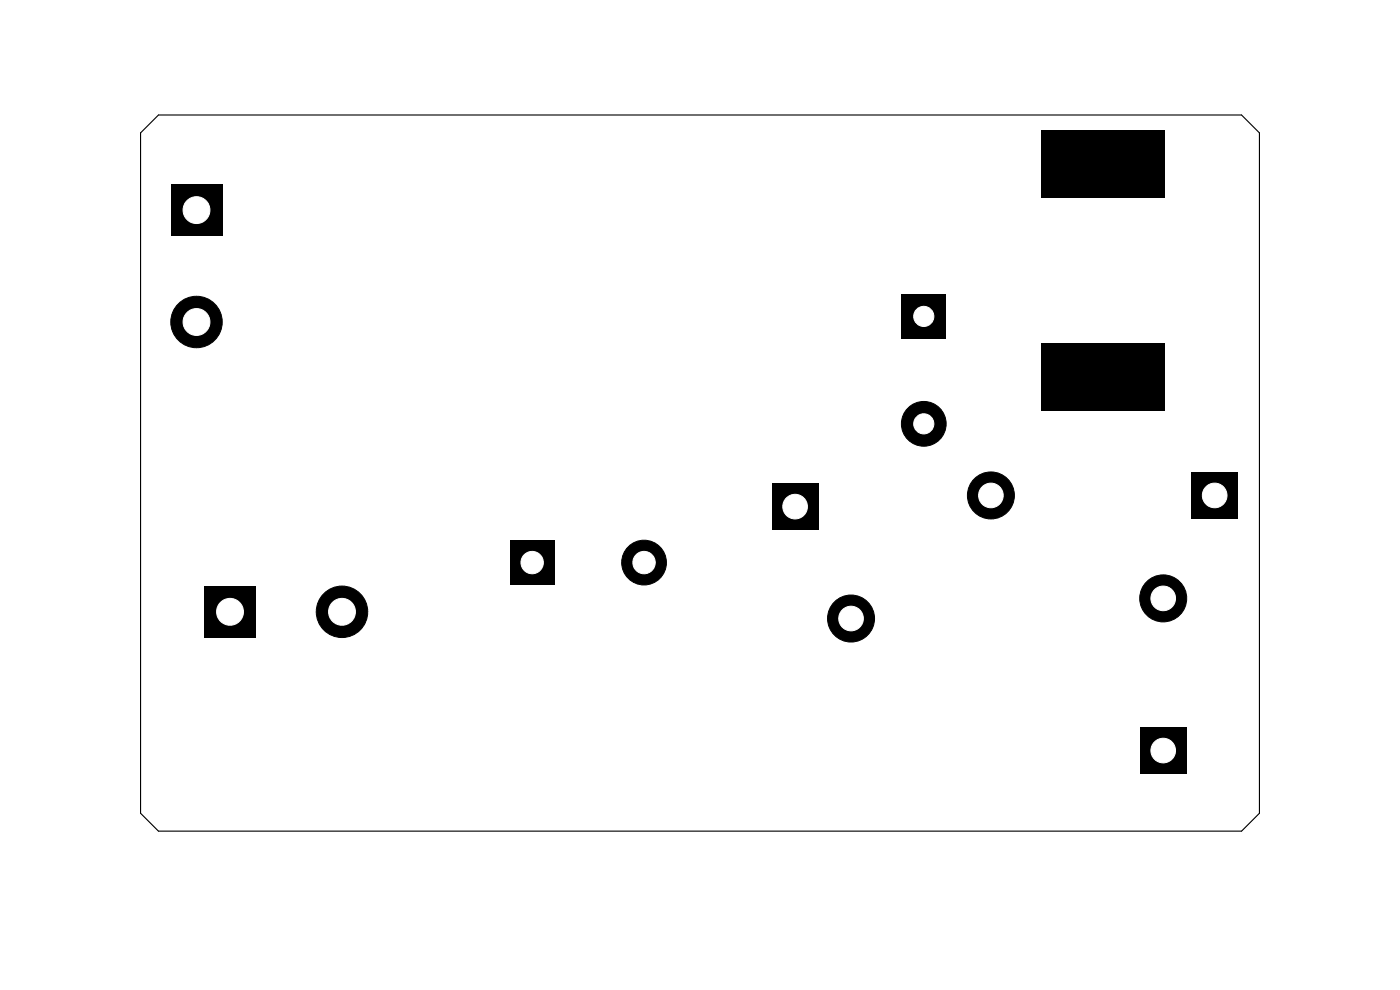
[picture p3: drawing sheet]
<svg xmlns="http://www.w3.org/2000/svg" width="297mm" height="210mm" viewBox="0 0 297 210" stroke-linecap="round" stroke-linejoin="round" font-family="sans-serif">
<path d="M36.2 39.1h10.9v10.9h-10.9zM220.9 27.7h26.1v14.3h-26.1zM191.2 62.4h9.5v9.5h-9.5zM220.9 72.8h26.1v14.3h-26.1zM163.7 102.5h10v10h-10zM252.7 100.1h10v10h-10zM43.3 124.3h11v10.9h-11zM108.1 114.6h9.5v9.5h-9.5zM241.8 154.2h10v10h-10z" fill="#000"/>
<g fill="#000" stroke="#000" stroke-width=".21">
<circle cx="41.7" cy="68.3" r="5.5"/>
<circle cx="196" cy="89.9" r="4.7"/>
<circle cx="136.6" cy="119.3" r="4.7"/>
<circle cx="210.2" cy="105.1" r="5"/>
<circle cx="72.6" cy="129.8" r="5.5"/>
<circle cx="180.5" cy="131.2" r="5"/>
<circle cx="246.8" cy="126.9" r="5"/>
</g>
<path d="M29.8 28.2l3.8-3.8h229.8l3.8 3.8v144.3l-3.8 3.8h-229.8l-3.8-3.8z" fill="none" stroke="#000" stroke-width=".24"/>
<g fill="#fff" stroke="#fff" stroke-width=".21">
<circle cx="48.8" cy="129.8" r="2.85"/>
<circle cx="72.6" cy="129.8" r="2.85"/>
<circle cx="112.9" cy="119.3" r="2.37"/>
<circle cx="136.6" cy="119.3" r="2.37"/>
<circle cx="257.7" cy="105.1" r="2.61"/>
<circle cx="210.2" cy="105.1" r="2.61"/>
<circle cx="168.7" cy="107.5" r="2.61"/>
<circle cx="180.5" cy="131.2" r="2.61"/>
<circle cx="196" cy="67.1" r="2.14"/>
<circle cx="196" cy="89.9" r="2.14"/>
<circle cx="246.8" cy="159.2" r="2.61"/>
<circle cx="246.8" cy="126.9" r="2.61"/>
<circle cx="41.7" cy="44.6" r="2.85"/>
<circle cx="41.7" cy="68.3" r="2.85"/>
</g>
</svg>
